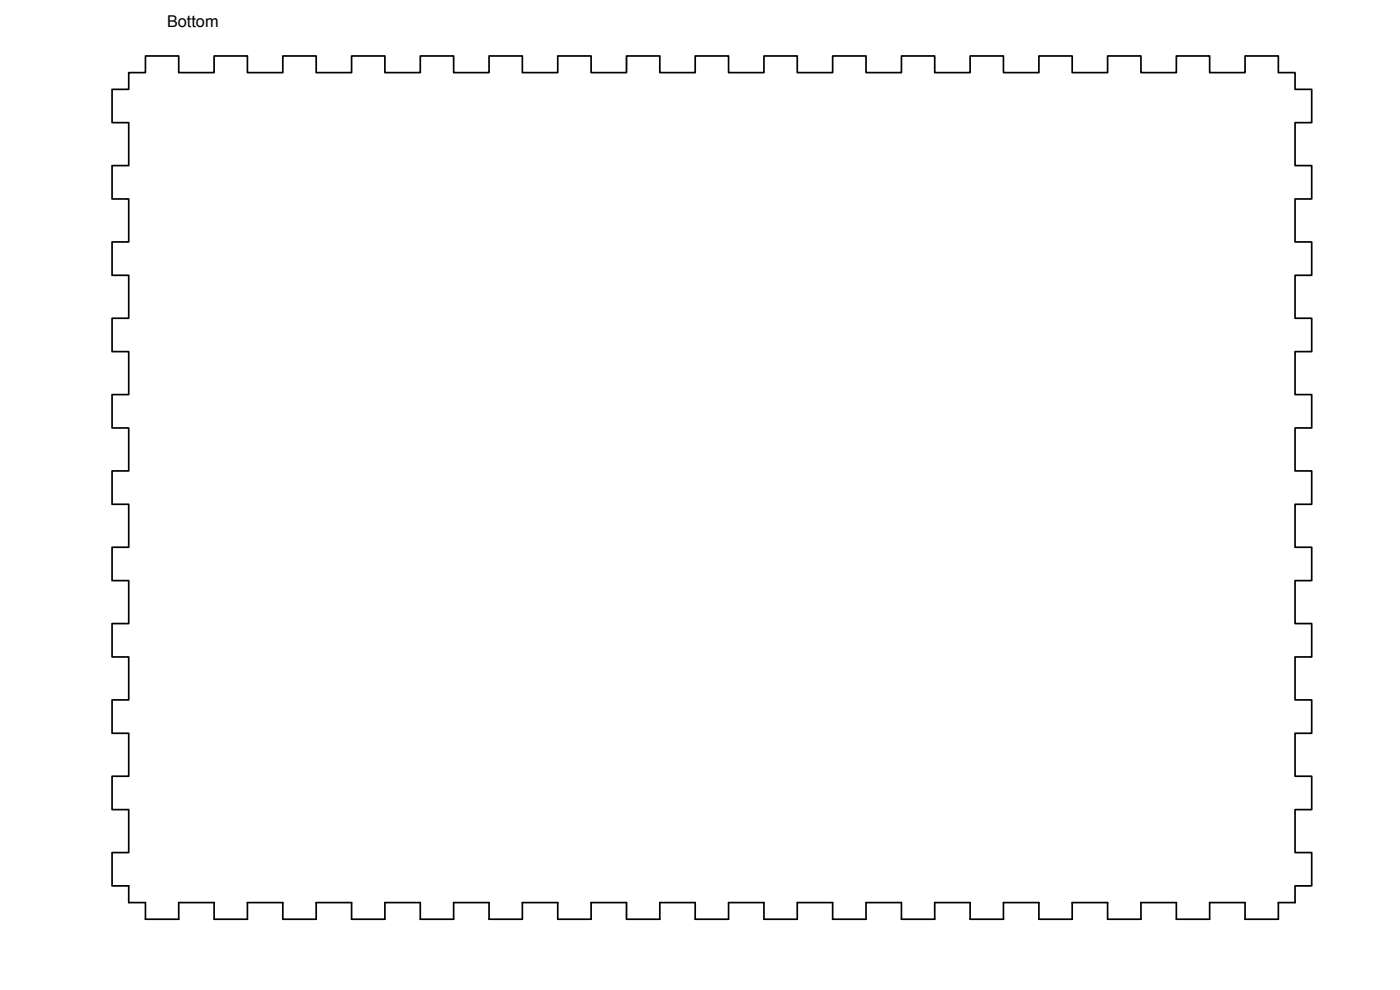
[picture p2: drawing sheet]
<svg xmlns="http://www.w3.org/2000/svg" width="420mm" height="297mm" viewBox="0 0 420 297" stroke-linecap="round" stroke-linejoin="round" font-family="sans-serif">
<defs><g id="words">
<text font-size="4.9" x="50.1" y="8.1">Bottom</text>
</g></defs>
<!-- layer: Visible -->
<path d="M38.6 21.8h5v-5h10v5h10.7v-5h10v5h10.6v-5h10v5h10.6v-5h10v5h10.6v-5h10v5h10.7v-5h10v5h10.6v-5h10v5h10.6v-5h10v5h10.6v-5h10.1v5h10.6v-5h10v5h10.6v-5h10v5h10.6v-5h10v5h10.6v-5h10.1v5h10.6v-5h10v5h10.6v-5h10v5h10.6v-5h10v5h10.7v-5h9.9v5h5.1v5h5v10h-5v12.9h5v10h-5v12.9h5v10h-5v12.9h5v10h-5v12.9h5v10h-5v12.9h5v10h-5v12.9h5v10h-5v12.9h5v10h-5v12.9h5v10h-5v12.9h5v10h-5v12.9h5v10h-5v5h-5.1v5h-9.9v-5h-10.7v5h-10v-5h-10.6v5h-10v-5h-10.6v5h-10v-5h-10.6v5h-10.1v-5h-10.6v5h-10v-5h-10.6v5h-10v-5h-10.6v5h-10v-5h-10.6v5h-10.1v-5h-10.6v5h-10v-5h-10.6v5h-10v-5h-10.6v5h-10v-5h-10.7v5h-10v-5h-10.6v5h-10v-5h-10.6v5h-10v-5h-10.6v5h-10v-5h-10.7v5h-10v-5h-5v-5h-5v-10h5v-12.9h-5v-10h5v-12.9h-5v-10h5v-12.9h-5v-10h5v-12.9h-5v-10h5v-12.9h-5v-10h5v-12.9h-5v-10h5v-12.9h-5v-10h5v-12.9h-5v-10h5v-12.9h-5v-10h5v-12.9h-5v-10h5z" fill="none" stroke="#000" stroke-width=".51"/>
<use href="#words"/>
</svg>
